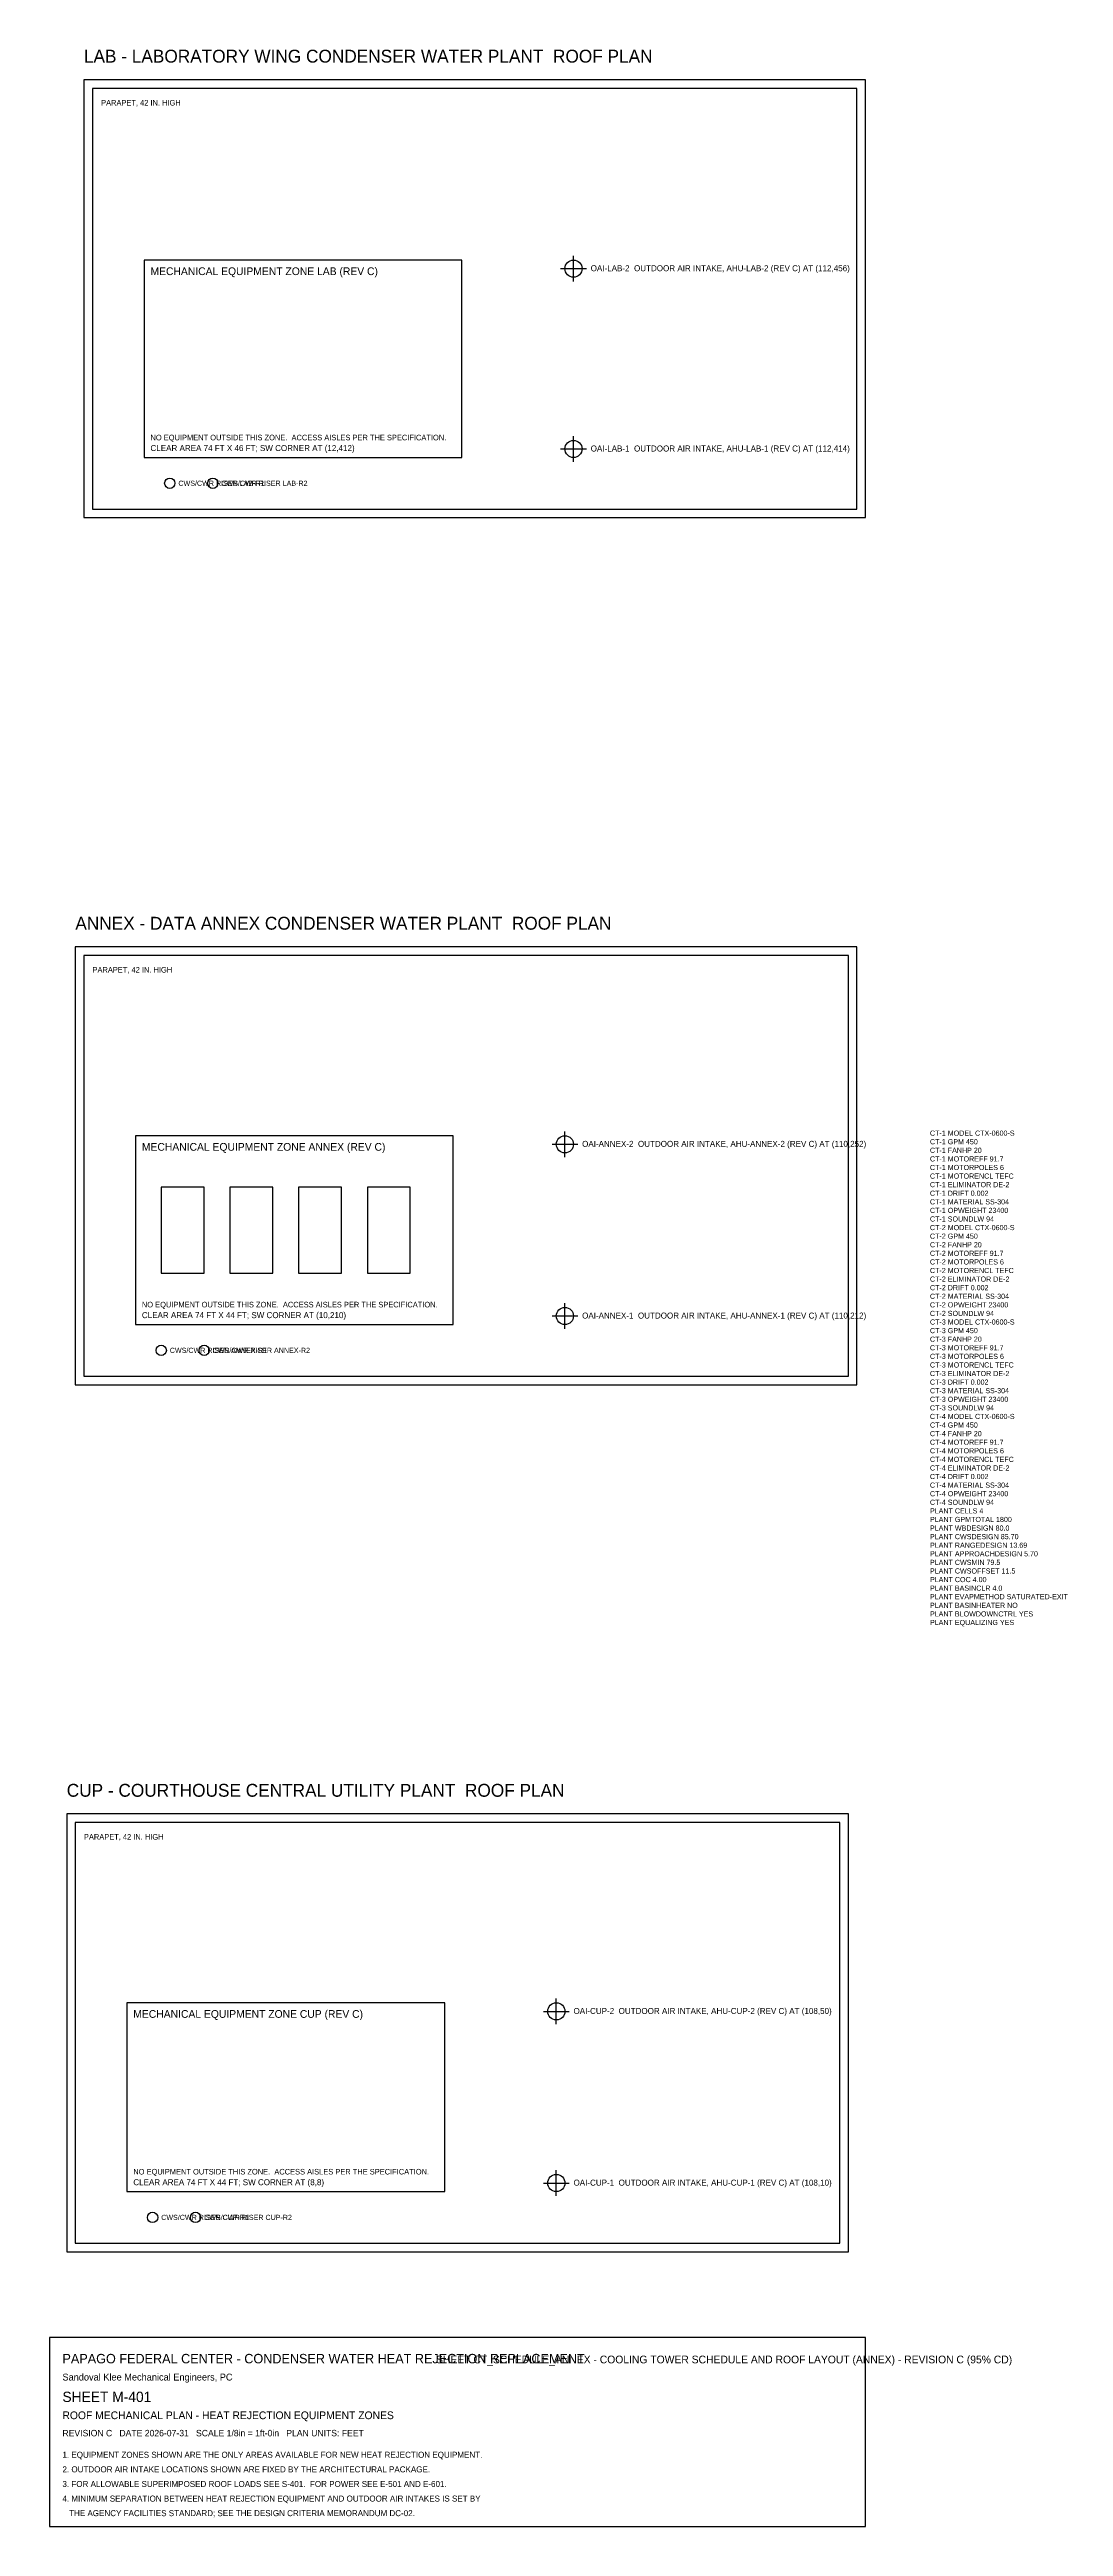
# Model space of a CAD drawing. Header units: feet. Extents: x -10 to 226, y -70 to 507.
import ezdxf

# ---------------------------------------------------------------- set-up
doc = ezdxf.new("R2010")
doc.units = ezdxf.units.FT
for name, color, linetype in [('A-ROOF-OTLN', 8, 'Continuous'), ('A-ROOF-PRPT', 8, 'Continuous'), ('G-ANNO', 7, 'Continuous'), ('G-TBLK', 7, 'Continuous'), ('M-CTWR-PLAN', 3, 'Continuous'), ('M-CTWR-SCHD', 2, 'Continuous'), ('M-CWTR-RISR', 5, 'Continuous'), ('M-EQPM-INTK', 1, 'Continuous'), ('M-EQPM-ZONE', 3, 'Continuous')]:
    doc.layers.add(name, color=color, linetype=linetype)

msp = doc.modelspace()

# ---------------------------------------------------------------- linework, layer by layer
at = {"layer": 'A-ROOF-OTLN'}
for points in [[(-2, 398), (180, 398), (180, 500), (-2, 500)], [(-4, 196), (178, 196), (178, 298), (-4, 298)], [(-6, -6), (176, -6), (176, 96), (-6, 96)]]:
    msp.add_lwpolyline(points, close=True, dxfattribs=at)
at = {"layer": 'A-ROOF-PRPT'}
for points in [[(0, 400), (178, 400), (178, 498), (0, 498)], [(-2, 198), (176, 198), (176, 296), (-2, 296)], [(-4, -4), (174, -4), (174, 94), (-4, 94)]]:
    msp.add_lwpolyline(points, close=True, dxfattribs=at)
at = {"layer": 'G-TBLK'}
msp.add_lwpolyline([(-10, -70), (180, -70), (180, -26), (-10, -26)], close=True, dxfattribs=at)
at = {"layer": 'M-CTWR-PLAN'}
for points in [[(16, 222), (26, 222), (26, 242), (16, 242)], [(32, 222), (42, 222), (42, 242), (32, 242)], [(48, 222), (58, 222), (58, 242), (48, 242)], [(64, 222), (74, 222), (74, 242), (64, 242)]]:
    msp.add_lwpolyline(points, close=True, dxfattribs=at)
at = {"layer": 'M-CWTR-RISR'}
for centre in [(18, 406), (28, 406), (16, 204), (26, 204), (14, 2), (24, 2)]:
    msp.add_circle(centre, 1.2, dxfattribs=at)
at = {"layer": 'M-EQPM-INTK'}
for p, q in [((109, 456), (115, 456)), ((112, 453), (112, 459)), ((112, 411), (112, 417)), ((109, 414), (115, 414)), ((110, 249), (110, 255)), ((107, 252), (113, 252)), ((110, 209), (110, 215)), ((107, 212), (113, 212)), ((108, 47), (108, 53)), ((105, 50), (111, 50)), ((108, 7), (108, 13)), ((105, 10), (111, 10))]:
    msp.add_line(p, q, dxfattribs=at)
for centre in [(112, 456), (112, 414), (110, 252), (110, 212), (108, 50), (108, 10)]:
    msp.add_circle(centre, 2, dxfattribs=at)
at = {"layer": 'M-EQPM-ZONE'}
for points in [[(12, 412), (86, 412), (86, 458), (12, 458)], [(10, 210), (84, 210), (84, 254), (10, 254)], [(8, 8), (82, 8), (82, 52), (8, 52)]]:
    msp.add_lwpolyline(points, close=True, dxfattribs=at)

# ---------------------------------------------------------------- texts
at = {"layer": 'G-ANNO'}
for s, height, p in [('LAB - LABORATORY WING CONDENSER WATER PLANT  ROOF PLAN', 3, (-2, 504)), ('PARAPET, 42 IN. HIGH', 1.3, (2, 494)), ('ANNEX - DATA ANNEX CONDENSER WATER PLANT  ROOF PLAN', 3, (-4, 302)), ('PARAPET, 42 IN. HIGH', 1.3, (0, 292)), ('CUP - COURTHOUSE CENTRAL UTILITY PLANT  ROOF PLAN', 3, (-6, 100)), ('PARAPET, 42 IN. HIGH', 1.3, (-2, 90))]:
    msp.add_text(s, height=height, dxfattribs=at).set_placement(p)
at = {"layer": 'G-TBLK'}
for s, height, p in [('Sandoval Klee Mechanical Engineers, PC', 1.6, (-7, -36)), ('PAPAGO FEDERAL CENTER - CONDENSER WATER HEAT REJECTION REPLACEMENT', 2.2, (-7, -32)), ('SHEET CT_SCHEDULE_ANNEX - COOLING TOWER SCHEDULE AND ROOF LAYOUT (ANNEX) - REVISION C (95% CD)', 1.8, (80, -32)), ('SHEET M-401', 2.4, (-7, -41)), ('ROOF MECHANICAL PLAN - HEAT REJECTION EQUIPMENT ZONES', 1.8, (-7, -45)), ('REVISION C   DATE 2026-07-31   SCALE 1/8in = 1ft-0in   PLAN UNITS: FEET', 1.5, (-7, -49)), ('2. OUTDOOR AIR INTAKE LOCATIONS SHOWN ARE FIXED BY THE ARCHITECTURAL PACKAGE.', 1.4, (-7, -57.4)), ('1. EQUIPMENT ZONES SHOWN ARE THE ONLY AREAS AVAILABLE FOR NEW HEAT REJECTION EQUIPMENT.', 1.4, (-7, -54)), ('4. MINIMUM SEPARATION BETWEEN HEAT REJECTION EQUIPMENT AND OUTDOOR AIR INTAKES IS SET BY', 1.4, (-7, -64.2)), ('3. FOR ALLOWABLE SUPERIMPOSED ROOF LOADS SEE S-401.  FOR POWER SEE E-501 AND E-601.', 1.4, (-7, -60.8)), ('   THE AGENCY FACILITIES STANDARD; SEE THE DESIGN CRITERIA MEMORANDUM DC-02.', 1.4, (-7, -67.6))]:
    msp.add_text(s, height=height, dxfattribs=at).set_placement(p)
at = {"layer": 'M-CTWR-SCHD'}
for s, p in [('CT-1 MODEL CTX-0600-S', (195, 254)), ('CT-1 GPM 450', (195, 252)), ('CT-1 FANHP 20', (195, 250)), ('CT-1 MOTOREFF 91.7', (195, 248)), ('CT-1 MOTORPOLES 6', (195, 246)), ('CT-1 MOTORENCL TEFC', (195, 244)), ('CT-1 ELIMINATOR DE-2', (195, 242)), ('CT-1 DRIFT 0.002', (195, 240)), ('CT-1 MATERIAL SS-304', (195, 238)), ('CT-1 OPWEIGHT 23400', (195, 236)), ('CT-1 SOUNDLW 94', (195, 234)), ('CT-2 MODEL CTX-0600-S', (195, 232)), ('CT-2 GPM 450', (195, 230)), ('CT-2 FANHP 20', (195, 228)), ('CT-2 MOTOREFF 91.7', (195, 226)), ('CT-2 MOTORPOLES 6', (195, 224)), ('CT-2 MOTORENCL TEFC', (195, 222)), ('CT-2 ELIMINATOR DE-2', (195, 220)), ('CT-2 DRIFT 0.002', (195, 218)), ('CT-2 MATERIAL SS-304', (195, 216)), ('CT-2 OPWEIGHT 23400', (195, 214)), ('CT-2 SOUNDLW 94', (195, 212)), ('CT-3 MODEL CTX-0600-S', (195, 210)), ('CT-3 GPM 450', (195, 208)), ('CT-3 FANHP 20', (195, 206)), ('CT-3 MOTOREFF 91.7', (195, 204)), ('CT-3 MOTORPOLES 6', (195, 202)), ('CT-3 MOTORENCL TEFC', (195, 200)), ('CT-3 ELIMINATOR DE-2', (195, 198)), ('CT-3 DRIFT 0.002', (195, 196)), ('CT-3 MATERIAL SS-304', (195, 194)), ('CT-3 OPWEIGHT 23400', (195, 192)), ('CT-3 SOUNDLW 94', (195, 190)), ('CT-4 MODEL CTX-0600-S', (195, 188)), ('CT-4 GPM 450', (195, 186)), ('CT-4 FANHP 20', (195, 184)), ('CT-4 MOTOREFF 91.7', (195, 182)), ('CT-4 MOTORPOLES 6', (195, 180)), ('CT-4 MOTORENCL TEFC', (195, 178)), ('CT-4 ELIMINATOR DE-2', (195, 176)), ('CT-4 DRIFT 0.002', (195, 174)), ('CT-4 MATERIAL SS-304', (195, 172)), ('CT-4 OPWEIGHT 23400', (195, 170)), ('CT-4 SOUNDLW 94', (195, 168)), ('PLANT CELLS 4', (195, 166)), ('PLANT GPMTOTAL 1800', (195, 164)), ('PLANT WBDESIGN 80.0', (195, 162)), ('PLANT CWSDESIGN 85.70', (195, 160)), ('PLANT RANGEDESIGN 13.69', (195, 158)), ('PLANT APPROACHDESIGN 5.70', (195, 156)), ('PLANT CWSMIN 79.5', (195, 154)), ('PLANT CWSOFFSET 11.5', (195, 152)), ('PLANT COC 4.00', (195, 150)), ('PLANT BASINCLR 4.0', (195, 148)), ('PLANT EVAPMETHOD SATURATED-EXIT', (195, 146)), ('PLANT BASINHEATER NO', (195, 144)), ('PLANT BLOWDOWNCTRL YES', (195, 142)), ('PLANT EQUALIZING YES', (195, 140))]:
    msp.add_text(s, height=1.2, dxfattribs=at).set_placement(p)
at = {"layer": 'M-CWTR-RISR'}
for s, p in [('CWS/CWR RISER LAB-R1', (20, 405.4)), ('CWS/CWR RISER LAB-R2', (30, 405.4)), ('CWS/CWR RISER ANNEX-R1', (18, 203.4)), ('CWS/CWR RISER ANNEX-R2', (28, 203.4)), ('CWS/CWR RISER CUP-R1', (16, 1.4)), ('CWS/CWR RISER CUP-R2', (26, 1.4))]:
    msp.add_text(s, height=1.2, dxfattribs=at).set_placement(p)
at = {"layer": 'M-EQPM-INTK'}
for s, p in [('OAI-LAB-2  OUTDOOR AIR INTAKE, AHU-LAB-2 (REV C) AT (112,456)', (116, 455.4)), ('OAI-LAB-1  OUTDOOR AIR INTAKE, AHU-LAB-1 (REV C) AT (112,414)', (116, 413.4)), ('OAI-ANNEX-2  OUTDOOR AIR INTAKE, AHU-ANNEX-2 (REV C) AT (110,252)', (114, 251.4)), ('OAI-ANNEX-1  OUTDOOR AIR INTAKE, AHU-ANNEX-1 (REV C) AT (110,212)', (114, 211.4)), ('OAI-CUP-2  OUTDOOR AIR INTAKE, AHU-CUP-2 (REV C) AT (108,50)', (112, 49.4)), ('OAI-CUP-1  OUTDOOR AIR INTAKE, AHU-CUP-1 (REV C) AT (108,10)', (112, 9.4))]:
    msp.add_text(s, height=1.4, dxfattribs=at).set_placement(p)
at = {"layer": 'M-EQPM-ZONE'}
for s, height, p in [('MECHANICAL EQUIPMENT ZONE LAB (REV C)', 1.8, (13.5, 454.5)), ('NO EQUIPMENT OUTSIDE THIS ZONE.  ACCESS AISLES PER THE SPECIFICATION.', 1.3, (13.5, 416)), ('CLEAR AREA 74 FT X 46 FT; SW CORNER AT (12,412)', 1.4, (13.5, 413.5)), ('MECHANICAL EQUIPMENT ZONE ANNEX (REV C)', 1.8, (11.5, 250.5)), ('NO EQUIPMENT OUTSIDE THIS ZONE.  ACCESS AISLES PER THE SPECIFICATION.', 1.3, (11.5, 214)), ('CLEAR AREA 74 FT X 44 FT; SW CORNER AT (10,210)', 1.4, (11.5, 211.5)), ('MECHANICAL EQUIPMENT ZONE CUP (REV C)', 1.8, (9.5, 48.5)), ('NO EQUIPMENT OUTSIDE THIS ZONE.  ACCESS AISLES PER THE SPECIFICATION.', 1.3, (9.5, 12)), ('CLEAR AREA 74 FT X 44 FT; SW CORNER AT (8,8)', 1.4, (9.5, 9.5))]:
    msp.add_text(s, height=height, dxfattribs=at).set_placement(p)

doc.saveas('drawing.dxf')
